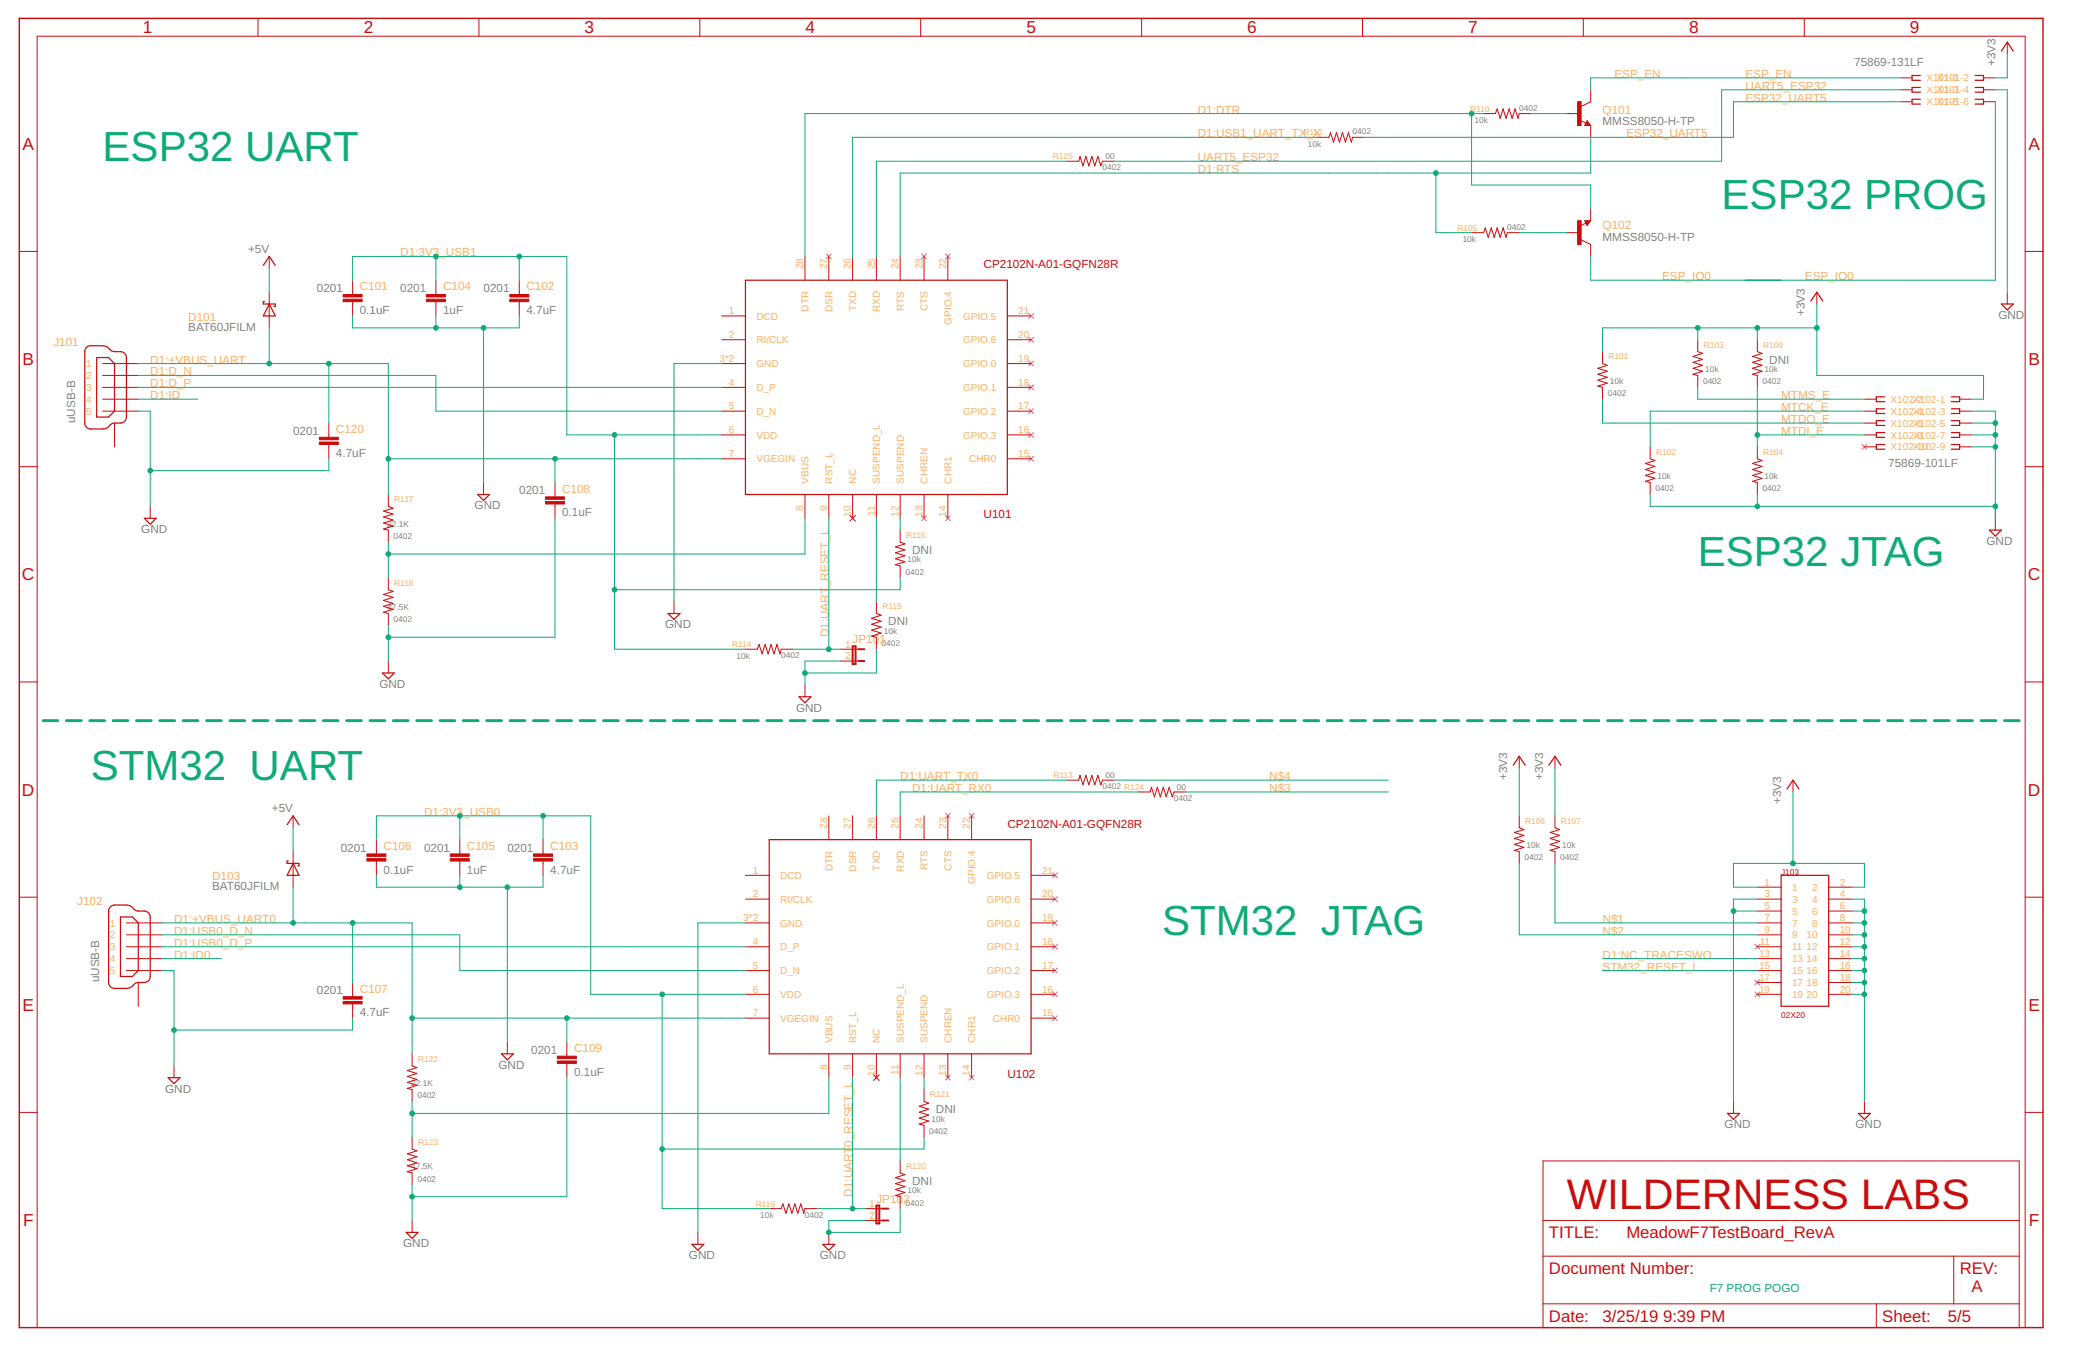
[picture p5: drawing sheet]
<svg xmlns="http://www.w3.org/2000/svg" width="432mm" height="279mm" viewBox="0 0 432 279" stroke-linecap="round" stroke-linejoin="round" font-family="sans-serif">
<defs><g id="words">
<text font-size="8.8" fill="#c90d0c" x="325" y="250.7">WILDERNESS LABS</text>
<g font-size="8.7" fill="#0dab76">
<text x="21.3" y="33.4">ESP32 UART</text>
<text x="357.1" y="43.3">ESP32 PROG</text>
<text x="352.1" y="117.4">ESP32 JTAG</text>
<text x="18.8" y="161.8">STM32 UART</text>
<text x="241" y="193.9">STM32 JTAG</text>
</g>
<g font-size="3.6" fill="#c90d0c">
<text x="29.6" y="6.9">1</text>
<text x="75.4" y="6.9">2</text>
<text x="121.2" y="6.9">3</text>
<text x="167" y="6.9">4</text>
<text x="212.9" y="6.9">5</text>
<text x="258.7" y="6.9">6</text>
<text x="304.5" y="6.9">7</text>
<text x="350.3" y="6.9">8</text>
<text x="396.1" y="6.9">9</text>
<text x="4.7" y="31.1">A</text>
<text x="420.7" y="31.1">A</text>
<text x="4.7" y="75.8">B</text>
<text x="420.7" y="75.8">B</text>
<text x="4.6" y="120.4">C</text>
<text x="420.6" y="120.4">C</text>
<text x="4.6" y="165">D</text>
<text x="420.6" y="165">D</text>
<text x="4.7" y="209.7">E</text>
<text x="420.7" y="209.7">E</text>
<text x="4.8" y="254.3">F</text>
<text x="420.8" y="254.3">F</text>
</g>
<g font-size="3.5" fill="#c90d0c">
<text x="321.3" y="256.9">TITLE:</text>
<text x="337.3" y="256.9">MeadowF7TestBoard_RevA</text>
<text x="321.3" y="264.3">Document Number:</text>
<text x="406.4" y="264.3">REV:</text>
<text x="408.9" y="268">A</text>
<text x="321.3" y="274.1">Date:</text>
<text x="332.4" y="274.1">3/25/19</text>
<text x="344.9" y="274.1">9:39 PM</text>
<text x="390.4" y="274.1">Sheet:</text>
<text x="404" y="274.1">5/5</text>
</g>
<g font-size="2.4" fill="#fbaf5c">
<text x="334.8" y="16.2">ESP_EN</text>
<text x="362" y="16.2">ESP_EN</text>
<text x="248.4" y="23.6">D1:DTR</text>
<text x="332.4" y="23.6">Q101</text>
<text x="362" y="21.1">ESP32_UART5</text>
<text x="362" y="18.6">UART5_ESP32</text>
<text x="248.4" y="28.5">D1:USB1_UART_TX_X</text>
<text x="337.3" y="28.5">ESP32_UART5</text>
<text x="248.4" y="33.4">UART5_ESP32</text>
<text x="248.4" y="35.9">D1:RTS</text>
<text x="332.4" y="47.5">Q102</text>
<text x="83" y="53.2">D1:3V3_USB1</text>
<text x="344.7" y="58.1">ESP_IO0</text>
<text x="374.3" y="58.1">ESP_IO0</text>
<text x="74.6" y="60.2">C101</text>
<text x="91.9" y="60.2">C104</text>
<text x="109.2" y="60.2">C102</text>
<text x="11.1" y="71.7">J101</text>
<text x="39.1" y="66.5">D101</text>
<text x="31.2" y="75.4">D1:+VBUS_UART</text>
<text x="31.2" y="77.9">D1:D_N</text>
<text x="31.2" y="80.3">D1:D_P</text>
<text x="31.2" y="82.8">D1:ID</text>
<text x="369.4" y="82.8">MTMS_E</text>
<text x="69.7" y="89.8">C120</text>
<text x="369.4" y="85.3">MTCK_E</text>
<text x="369.4" y="87.8">MTDO_E</text>
<text x="369.4" y="90.2">MTDI_E</text>
<text x="116.6" y="102.2">C108</text>
<text x="171.9" y="121.8" transform="rotate(-90 171.9 121.8)">_RESET_L</text>
<text x="171.9" y="132.2" transform="rotate(-90 171.9 132.2)">D1:UART</text>
<text x="176.8" y="133.4">JP10</text>
<text x="182.4" y="133.4">1</text>
<text x="186.7" y="161.8">D1:UART_TX0</text>
<text x="263.2" y="161.8">N$4</text>
<text x="189.2" y="164.3">D1:UART_RX0</text>
<text x="263.2" y="164.3">N$3</text>
<text x="87.9" y="169.2">D1:3V3_USB0</text>
<text x="79.5" y="176.3">C106</text>
<text x="96.8" y="176.3">C105</text>
<text x="114.1" y="176.3">C103</text>
<text x="44" y="182.6">D103</text>
<text x="16" y="187.7">J102</text>
<text x="36.1" y="191.4">D1:+VBUS_UART0</text>
<text x="332.4" y="191.4">N$1</text>
<text x="36.1" y="193.9">D1:USB0_D_N</text>
<text x="36.1" y="196.4">D1:USB0_D_P</text>
<text x="332.4" y="193.9">N$2</text>
<text x="36.1" y="198.8">D1:ID0</text>
<text x="332.4" y="201.3">STM32_RESET_L</text>
<text x="332.4" y="198.8">D1:NC_TRACESWO</text>
<text x="74.6" y="205.9">C107</text>
<text x="119.1" y="218.2">C109</text>
<text x="176.8" y="237.9" transform="rotate(-90 176.8 237.9)">0_RESET_L</text>
<text x="176.8" y="248.2" transform="rotate(-90 176.8 248.2)">D1:UART</text>
<text x="181.8" y="249.5">JP10</text>
<text x="187.3" y="249.5">2</text>
</g>
<g font-size="2.4" fill="#808080">
<text x="384.5" y="13.7">75869-131LF</text>
<text x="413.8" y="13.7" transform="rotate(-90 413.8 13.7)">+3V3</text>
<text x="332.4" y="26">MMSS8050-H-TP</text>
<text x="51.4" y="52.5">+5V</text>
<text x="332.4" y="50">MMSS8050-H-TP</text>
<text x="65.7" y="60.6">0201</text>
<text x="74.6" y="65.2">0.1uF</text>
<text x="83" y="60.6">0201</text>
<text x="91.9" y="65.2">1uF</text>
<text x="100.3" y="60.6">0201</text>
<text x="109.2" y="65.2">4.7uF</text>
<text x="374.3" y="65.5" transform="rotate(-90 374.3 65.5)">+3V3</text>
<text x="39.1" y="68.6">BAT60JFILM</text>
<text x="414.5" y="66.1">GND</text>
<text x="366.9" y="75.4">DNI</text>
<text x="15.6" y="87.8" transform="rotate(-90 15.6 87.8)">uUSB-B</text>
<text x="60.8" y="90.2">0201</text>
<text x="69.7" y="94.8">4.7uF</text>
<text x="391.6" y="96.9">75869-101LF</text>
<text x="98.4" y="105.6">GND</text>
<text x="107.7" y="102.6">0201</text>
<text x="116.6" y="107.1">0.1uF</text>
<text x="29.3" y="110.6">GND</text>
<text x="412" y="113.1">GND</text>
<text x="189.2" y="114.9">DNI</text>
<text x="137.9" y="130.3">GND</text>
<text x="184.2" y="129.7">DNI</text>
<text x="78.7" y="142.7">GND</text>
<text x="165.1" y="147.6">GND</text>
<text x="312.6" y="161.8" transform="rotate(-90 312.6 161.8)">+3V3</text>
<text x="320" y="161.8" transform="rotate(-90 320 161.8)">+3V3</text>
<text x="369.4" y="166.8" transform="rotate(-90 369.4 166.8)">+3V3</text>
<text x="56.4" y="168.5">+5V</text>
<text x="70.7" y="176.6">0201</text>
<text x="87.9" y="176.6">0201</text>
<text x="105.2" y="176.6">0201</text>
<text x="44" y="184.7">BAT60JFILM</text>
<text x="79.5" y="181.2">0.1uF</text>
<text x="96.8" y="181.2">1uF</text>
<text x="114.1" y="181.2">4.7uF</text>
<text x="20.5" y="203.8" transform="rotate(-90 20.5 203.8)">uUSB-B</text>
<text x="65.7" y="206.3">0201</text>
<text x="74.6" y="210.8">4.7uF</text>
<text x="103.4" y="221.7">GND</text>
<text x="110.2" y="218.6">0201</text>
<text x="34.2" y="226.6">GND</text>
<text x="119.1" y="223.2">0.1uF</text>
<text x="194.1" y="230.9">DNI</text>
<text x="357.7" y="234">GND</text>
<text x="384.8" y="234">GND</text>
<text x="189.2" y="245.8">DNI</text>
<text x="83.6" y="258.7">GND</text>
<text x="142.9" y="261.2">GND</text>
<text x="170" y="261.2">GND</text>
</g>
<g font-size="2.4" fill="#c90d0c">
<text x="204" y="55.7">CP2102N-A01-GQFN28R</text>
<text x="204" y="107.5">U101</text>
<text x="208.9" y="171.7">CP2102N-A01-GQFN28R</text>
<text x="208.9" y="223.5">U102</text>
</g>
<text font-size="2.4" fill="#0dab76" x="354.6" y="268">F7 PROG POGO</text>
<g font-size="2.1" fill="#fbaf5c">
<text x="399.5" y="16.9">X1X -1 -2</text>
<text x="402.1" y="16.9">010</text>
<text x="399.5" y="19.4">X1X -3</text>
<text x="399.5" y="21.8">X1X -5</text>
<text x="402.1" y="19.4">0101-4</text>
<text x="402.1" y="21.8">0101-6</text>
<text x="166.6" y="55.9" transform="rotate(-90 166.6 55.9)">28</text>
<text x="171.5" y="55.9" transform="rotate(-90 171.5 55.9)">27</text>
<text x="176.5" y="55.9" transform="rotate(-90 176.5 55.9)">26</text>
<text x="181.4" y="55.9" transform="rotate(-90 181.4 55.9)">25</text>
<text x="186.4" y="55.9" transform="rotate(-90 186.4 55.9)">24</text>
<text x="191.3" y="55.9" transform="rotate(-90 191.3 55.9)">23</text>
<text x="196.2" y="55.9" transform="rotate(-90 196.2 55.9)">22</text>
<text x="151.2" y="65.2">1</text>
<text x="167.7" y="64.7" transform="rotate(-90 167.7 64.7)">DTR</text>
<text x="172.6" y="64.8" transform="rotate(-90 172.6 64.8)">DSR</text>
<text x="177.6" y="64.5" transform="rotate(-90 177.6 64.5)">TXD</text>
<text x="182.5" y="64.8" transform="rotate(-90 182.5 64.8)">RXD</text>
<text x="187.4" y="64.5" transform="rotate(-90 187.4 64.5)">RTS</text>
<text x="192.4" y="64.5" transform="rotate(-90 192.4 64.5)">CTS</text>
<text x="211.2" y="65.2">21</text>
<text x="151.2" y="70.1">2</text>
<text x="156.9" y="66.3">DCD</text>
<text x="156.9" y="71.2">RI/CLK</text>
<text x="197.3" y="67.3" transform="rotate(-90 197.3 67.3)">GPIO.4</text>
<text x="199.7" y="71.2">GPIO.6</text>
<text x="199.7" y="66.3">GPIO.5</text>
<text x="211.2" y="70.1">20</text>
<text x="17.8" y="76.1">1</text>
<text x="149.2" y="75.1">3*2</text>
<text x="156.9" y="76.1">GND</text>
<text x="199.7" y="76.1">GPIO.0</text>
<text x="211.2" y="75.1">19</text>
<text x="17.8" y="78.6">2</text>
<text x="17.8" y="81.1">3</text>
<text x="17.8" y="83.6">4</text>
<text x="151.2" y="80">4</text>
<text x="156.9" y="81.1">D_P</text>
<text x="199.7" y="81.1">GPIO.1</text>
<text x="211.2" y="80">18</text>
<text x="392.1" y="83.6">X102X102-1</text>
<text x="397" y="83.6">-2</text>
<text x="17.8" y="86">5</text>
<text x="151.2" y="84.9">5</text>
<text x="151.2" y="89.9">6</text>
<text x="156.9" y="86">D_N</text>
<text x="199.7" y="86">GPIO.2</text>
<text x="211.2" y="89.9">16</text>
<text x="211.2" y="84.9">17</text>
<text x="392.1" y="86">X102X102-3</text>
<text x="392.1" y="88.5">X102X102-5</text>
<text x="397" y="86">-4</text>
<text x="397" y="88.5">-6</text>
<text x="151.2" y="94.8">7</text>
<text x="156.9" y="91">VDD</text>
<text x="156.9" y="95.9">VGEGIN</text>
<text x="199.7" y="91">GPIO.3</text>
<text x="201" y="95.9">CHR0</text>
<text x="211.2" y="94.8">15</text>
<text x="392.1" y="91">X102X102-7</text>
<text x="392.1" y="93.4">X102X102-9</text>
<text x="397" y="91">-8</text>
<text x="397" y="93.4">-10</text>
<text x="167.7" y="100.3" transform="rotate(-90 167.7 100.3)">VBUS</text>
<text x="172.6" y="100.3" transform="rotate(-90 172.6 100.3)">RST_L</text>
<text x="177.6" y="100.3" transform="rotate(-90 177.6 100.3)">NC</text>
<text x="182.5" y="100.3" transform="rotate(-90 182.5 100.3)">SUSPEND_L</text>
<text x="187.4" y="100.3" transform="rotate(-90 187.4 100.3)">SUSPEND</text>
<text x="192.4" y="100.3" transform="rotate(-90 192.4 100.3)">CHREN</text>
<text x="197.3" y="100.3" transform="rotate(-90 197.3 100.3)">CHR1</text>
<text x="166.6" y="106" transform="rotate(-90 166.6 106)">8</text>
<text x="171.5" y="106" transform="rotate(-90 171.5 106)">9</text>
<text x="176.5" y="107.1" transform="rotate(-90 176.5 107.1)">10</text>
<text x="181.4" y="107" transform="rotate(-90 181.4 107)">11</text>
<text x="186.4" y="107.1" transform="rotate(-90 186.4 107.1)">12</text>
<text x="191.3" y="107.1" transform="rotate(-90 191.3 107.1)">13</text>
<text x="196.2" y="107.1" transform="rotate(-90 196.2 107.1)">14</text>
<text x="175.3" y="134.3">1</text>
<text x="175.3" y="136.8">2</text>
<text x="171.5" y="171.9" transform="rotate(-90 171.5 171.9)">28</text>
<text x="176.5" y="171.9" transform="rotate(-90 176.5 171.9)">27</text>
<text x="181.4" y="171.9" transform="rotate(-90 181.4 171.9)">26</text>
<text x="186.4" y="171.9" transform="rotate(-90 186.4 171.9)">25</text>
<text x="191.3" y="171.9" transform="rotate(-90 191.3 171.9)">24</text>
<text x="196.2" y="171.9" transform="rotate(-90 196.2 171.9)">23</text>
<text x="201.2" y="171.9" transform="rotate(-90 201.2 171.9)">22</text>
<text x="156.1" y="181.2">1</text>
<text x="161.8" y="182.3">DCD</text>
<text x="172.6" y="180.7" transform="rotate(-90 172.6 180.7)">DTR</text>
<text x="177.6" y="180.8" transform="rotate(-90 177.6 180.8)">DSR</text>
<text x="182.5" y="180.6" transform="rotate(-90 182.5 180.6)">TXD</text>
<text x="187.4" y="180.8" transform="rotate(-90 187.4 180.8)">RXD</text>
<text x="192.4" y="180.5" transform="rotate(-90 192.4 180.5)">RTS</text>
<text x="197.3" y="180.6" transform="rotate(-90 197.3 180.6)">CTS</text>
<text x="202.3" y="183.4" transform="rotate(-90 202.3 183.4)">GPIO.4</text>
<text x="204.7" y="182.3">GPIO.5</text>
<text x="216.1" y="181.2">21</text>
<text x="366" y="183.7">1</text>
<text x="371.7" y="184.8">1</text>
<text x="375.8" y="184.8">2</text>
<text x="381.5" y="183.7">2</text>
<text x="154.2" y="191.1">3*2</text>
<text x="156.1" y="186.2">2</text>
<text x="161.8" y="187.2">RI/CLK</text>
<text x="204.7" y="187.2">GPIO.6</text>
<text x="216.1" y="191.1">19</text>
<text x="216.1" y="186.2">20</text>
<text x="366" y="186.2">3</text>
<text x="366" y="188.6">5</text>
<text x="366" y="191.1">7</text>
<text x="371.7" y="187.2">3</text>
<text x="371.7" y="189.7">5</text>
<text x="375.8" y="187.2">4</text>
<text x="375.8" y="189.7">6</text>
<text x="381.5" y="186.2">4</text>
<text x="381.5" y="188.6">6</text>
<text x="381.5" y="191.1">8</text>
<text x="22.8" y="192.2">1</text>
<text x="22.8" y="194.6">2</text>
<text x="22.8" y="197.1">3</text>
<text x="156.1" y="196">4</text>
<text x="161.8" y="192.2">GND</text>
<text x="161.8" y="197.1">D_P</text>
<text x="204.7" y="197.1">GPIO.1</text>
<text x="204.7" y="192.2">GPIO.0</text>
<text x="216.1" y="196">18</text>
<text x="365" y="196">11</text>
<text x="366" y="193.6">9</text>
<text x="371.7" y="192.2">7</text>
<text x="371.7" y="194.6">9</text>
<text x="371.7" y="197.1">11</text>
<text x="374.7" y="194.6">10</text>
<text x="374.7" y="197.1">12</text>
<text x="375.8" y="192.2">8</text>
<text x="381.5" y="193.6">10</text>
<text x="381.5" y="196">12</text>
<text x="22.8" y="199.6">4</text>
<text x="22.8" y="202.1">5</text>
<text x="156.1" y="201">5</text>
<text x="161.8" y="202.1">D_N</text>
<text x="204.7" y="202.1">GPIO.2</text>
<text x="216.1" y="201">17</text>
<text x="364.8" y="198.5">13</text>
<text x="364.8" y="201">15</text>
<text x="364.8" y="203.4">17</text>
<text x="371.7" y="199.6">13</text>
<text x="371.7" y="202.1">15</text>
<text x="374.7" y="199.6">14</text>
<text x="374.7" y="202.1">16</text>
<text x="381.5" y="198.5">14</text>
<text x="381.5" y="201">16</text>
<text x="381.5" y="203.4">18</text>
<text x="156.1" y="205.9">6</text>
<text x="161.8" y="207">VDD</text>
<text x="204.7" y="207">GPIO.3</text>
<text x="216.1" y="205.9">16</text>
<text x="364.8" y="205.9">19</text>
<text x="371.7" y="204.5">17</text>
<text x="371.7" y="207">19</text>
<text x="374.7" y="204.5">18</text>
<text x="374.7" y="207">20</text>
<text x="381.5" y="205.9">20</text>
<text x="156.1" y="210.8">7</text>
<text x="161.8" y="211.9">VGEGIN</text>
<text x="205.9" y="211.9">CHR0</text>
<text x="216.1" y="210.8">15</text>
<text x="172.6" y="216.3" transform="rotate(-90 172.6 216.3)">VBUS</text>
<text x="177.6" y="216.3" transform="rotate(-90 177.6 216.3)">RST_L</text>
<text x="182.5" y="216.3" transform="rotate(-90 182.5 216.3)">NC</text>
<text x="187.4" y="216.3" transform="rotate(-90 187.4 216.3)">SUSPEND_L</text>
<text x="192.4" y="216.3" transform="rotate(-90 192.4 216.3)">SUSPEND</text>
<text x="197.3" y="216.3" transform="rotate(-90 197.3 216.3)">CHREN</text>
<text x="202.3" y="216.3" transform="rotate(-90 202.3 216.3)">CHR1</text>
<text x="171.5" y="222" transform="rotate(-90 171.5 222)">8</text>
<text x="176.5" y="222" transform="rotate(-90 176.5 222)">9</text>
<text x="181.4" y="223.2" transform="rotate(-90 181.4 223.2)">10</text>
<text x="186.4" y="223" transform="rotate(-90 186.4 223)">11</text>
<text x="191.3" y="223.2" transform="rotate(-90 191.3 223.2)">12</text>
<text x="196.2" y="223.2" transform="rotate(-90 196.2 223.2)">13</text>
<text x="201.2" y="223.2" transform="rotate(-90 201.2 223.2)">14</text>
<text x="180.3" y="250.3">1</text>
<text x="180.3" y="252.8">2</text>
</g>
<g font-size="1.7" fill="#fbaf5c">
<text x="304.9" y="23.2">R110</text>
<text x="270.3" y="28.1">R112</text>
<text x="218.3" y="33">R125</text>
<text x="302.3" y="47.8">R105</text>
<text x="333.6" y="74.6">R101</text>
<text x="353.3" y="72.1">R103</text>
<text x="365.7" y="72.1">R109</text>
<text x="343.5" y="94.3">R102</text>
<text x="365.7" y="94.3">R104</text>
<text x="81.8" y="104.2">R117</text>
<text x="187.9" y="111.6">R116</text>
<text x="81.8" y="121.5">R118</text>
<text x="183" y="126.4">R115</text>
<text x="151.8" y="134.3">R114</text>
<text x="218.5" y="161.4">R113</text>
<text x="316.3" y="170.9">R106</text>
<text x="323.7" y="170.9">R107</text>
<text x="86.7" y="220.2">R122</text>
<text x="192.9" y="227.6">R121</text>
<text x="86.7" y="237.5">R123</text>
<text x="187.9" y="242.4">R120</text>
<text x="156.8" y="250.3">R119</text>
</g>
<g font-size="1.7" fill="#808080">
<text x="315.1" y="22.9">0402</text>
<text x="280.5" y="27.9">0402</text>
<text x="305.8" y="25.5">10k</text>
<text x="228.7" y="35.3">0402</text>
<text x="229.3" y="32.9">00</text>
<text x="271.3" y="30.5">10k</text>
<text x="312.6" y="47.6">0402</text>
<text x="303.4" y="50.2">10k</text>
<text x="353.6" y="77.1">10k</text>
<text x="366" y="77.1">10k</text>
<text x="333.4" y="82.2">0402</text>
<text x="333.9" y="79.6">10k</text>
<text x="353.2" y="79.7">0402</text>
<text x="365.5" y="79.7">0402</text>
<text x="343.3" y="101.9">0402</text>
<text x="343.8" y="99.3">10k</text>
<text x="365.5" y="101.9">0402</text>
<text x="366" y="99.3">10k</text>
<text x="80.3" y="109.2">22.1K</text>
<text x="81.6" y="111.8">0402</text>
<text x="187.8" y="119.2">0402</text>
<text x="188.2" y="116.6">10k</text>
<text x="80.3" y="126.5">47.5K</text>
<text x="81.6" y="129.1">0402</text>
<text x="183.3" y="131.4">10k</text>
<text x="152.8" y="136.6">10k</text>
<text x="162" y="136.5">0402</text>
<text x="182.8" y="134">0402</text>
<text x="229.3" y="161.3">00</text>
<text x="228.7" y="163.7">0402 R124</text>
<text x="243.5" y="166.1">0402</text>
<text x="244.1" y="163.8">00</text>
<text x="316.2" y="178.5">0402</text>
<text x="316.6" y="175.9">10k</text>
<text x="323.6" y="178.5">0402</text>
<text x="324" y="175.9">10k</text>
<text x="85.3" y="225.3">22.1K</text>
<text x="86.6" y="227.8">0402</text>
<text x="193.2" y="232.7">10k</text>
<text x="192.7" y="235.3">0402</text>
<text x="85.3" y="242.5">47.5K</text>
<text x="86.6" y="245.1">0402</text>
<text x="187.8" y="250.1">0402</text>
<text x="188.2" y="247.5">10k</text>
<text x="157.7" y="252.7">10k</text>
<text x="166.9" y="252.5">0402</text>
</g>
<g font-size="1.7" fill="#c90d0c">
<text x="369.4" y="181.6">J103</text>
<text x="369.4" y="211.2">02X20</text>
</g>
</g></defs>
<g fill="none" stroke="#f0f" stroke-width=".25">
<path d="M171.4 52.7l1 1M172.4 52.7l-1 1M191.1 52.7l1 1M192.1 52.7l-1 1M196.1 52.7l1 1M197.1 52.7l-1 1M213.4 65l1 1M213.4 70l1 1M213.4 74.9l1 1M213.4 79.8l1 1M214.4 65l-1 1M214.4 70l-1 1"/>
<path d="M214.4 74.9l-1 1M214.4 79.8l-1 1M213.4 84.8l1 1M213.4 89.7l1 1M213.4 94.7l1 1M214.4 84.8l-1 1M214.4 89.7l-1 1M214.4 94.7l-1 1M386.2 92.2l1 1M387.2 92.2l-1 1M191.1 107l1 1M192.1 107l-1 1"/>
<path d="M196.1 107l1 1M197.1 107l-1 1M196.1 168.7l1 1M197.1 168.7l-1 1M201 168.7l1 1M202 168.7l-1 1M218.3 181.1l1 1M218.3 186l1 1M218.3 190.9l1 1M218.3 195.9l1 1M219.3 181.1l-1 1M219.3 186l-1 1"/>
<path d="M219.3 190.9l-1 1M219.3 195.9l-1 1M364 195.9l1 1M365 195.9l-1 1M218.3 200.8l1 1M218.3 205.8l1 1M218.3 210.7l1 1M219.3 200.8l-1 1M219.3 205.8l-1 1M219.3 210.7l-1 1M364 203.3l1 1M364 205.8l1 1"/>
<path d="M365 203.3l-1 1M365 205.8l-1 1M196.1 223l1 1M197.1 223l-1 1M201 223l1 1M202 223l-1 1"/>
</g>
<path d="M4 3.8h419.7v271.6h-419.7z" fill="none" stroke="#c90d0c" stroke-width=".3"/>
<g fill="none" stroke="#c90d0c" stroke-width=".21">
<path d="M53.5 3.8v3.7M99.3 3.8v3.7M145.1 3.8v3.7M190.9 3.8v3.7M236.8 3.8v3.7M282.6 3.8v3.7M328.4 3.8v3.7M329.9 18.6v2.5l-2 1M374.2 3.8v3.7M394.1 16.2h2.5M394.1 18.6h2.5M411.4 16.2h2.4"/>
<path d="M411.4 18.6h2.4M416.3 8.7v2.5M221.3 33.4h2.4l.3-1 .6 2 .6-2 .6 2 .6-2 .7 2 .6-2 .6 2 .4-1h2.4M273.1 28.5h2.5l.3-1 .7 2 .6-2 .6 2 .6-2 .6 2 .7-2 .6 2 .2-1h2.5M307.7 23.6h2.4l.4-1 .6 2 .6-2 .7 2 .6-2 .6 2 .6-2 .6 2 .3-1h2.4M325 23.6h2.4M327.7 25l1.2 .5M329.2 25l.7 1h-1.2zM329.9 26v2.5M394.1 21.1h2.5M411.4 21.1h2.4M4 52.2h3.7"/>
<path d="M55.8 53.2v2.4M73.1 58.1v3M90.4 58.1v3M107.7 58.1v3M166.9 53.2v4.9M171.9 53.2v4.9M176.8 53.2v4.9M181.8 53.2v4.9M186.7 53.2v4.9M191.6 53.2v4.9M196.6 53.2v4.9M305.2 48.3h2.5l.3-1 .7 1.9 .6-1.9 .6 1.9 .6-1.9 .6 1.9 .6-1.9 .7 1.9 .2-.9h2.5"/>
<path d="M325 48.3h2.4M327.9 49.7l2 1v2.5M328.7 45.8h1.2l-.7 1zM328.9 46.3l-1.2 .6M329.9 43.3v2.5M420 52.2h3.7M21.3 75.4h7.4M21.3 77.9h7.4M55.8 60.6v7.4M73.1 62.6v2.9M90.4 62.6v2.9M107.7 62.6v2.9"/>
<path d="M149.7 75.4h4.9M149.7 65.5h4.9M149.7 70.5h4.9M208.9 75.4h4.9M208.9 65.5h4.9M208.9 70.5h4.9M332.4 72.9v2.5l1 .4-2 .6 2 .6-2 .6 2 .7-2 .6 2 .6-2 .6 1 .2v2.5M352.1 70.5v2.4l1 .4-2 .6 2 .6-2 .7 2 .6-2 .6 2 .6-2 .6 1 .3v2.4M364.5 70.5v2.4l.9 .4-1.9 .6 1.9 .6-1.9 .7 1.9 .6-1.9 .6 1.9 .6-1.9 .6 1 .3v2.4M376.8 60.6v2.5M416.3 60.6v2.5M4 96.8h3.7"/>
<path d="M21.3 80.3h7.4M21.3 82.8h7.4M21.3 85.3h7.4M23.7 87.8v4.9M68.2 87.8v2.9M68.2 92.2v3M149.7 80.3h4.9M149.7 85.3h4.9M149.7 90.2h4.9M149.7 95.2h4.9M208.9 80.3h4.9M208.9 85.3h4.9"/>
<path d="M208.9 90.2h4.9M208.9 95.2h4.9M342.2 92.7v2.5l1 .3-2 .6 2 .7-2 .6 2 .6-2 .6 2 .6-2 .6 1 .3v2.5M364.5 92.7v2.5l.9 .3-1.9 .6 1.9 .7-1.9 .6 1.9 .6-1.9 .6 1.9 .6-1.9 .6 1 .3v2.5M386.7 82.8h2.4M386.7 85.3h2.4M386.7 90.2h2.4M386.7 87.8h2.4M386.7 92.7h2.4M406.4 82.8h2.5M406.4 85.3h2.5M406.4 90.2h2.5"/>
<path d="M406.4 87.8h2.5M406.4 92.7h2.5M420 96.8h3.7M31.2 105v2.5M80.5 102.6v2.4l1 .4-2 .6 2 .6-2 .7 2 .6-2 .6 2 .6-2 .6 1 .3v2.4M80.5 119.8v2.5l1 .4-2 .6 2 .6-2 .6 2 .7-2 .6 2 .6-2 .6 1 .3v2.4M100.3 100.1v2.5M115.1 100.1v3M115.1 104.5v3M166.9 102.6v4.9M171.9 102.6v4.9M176.2 106.9l1.2 1.2"/>
<path d="M176.8 102.6v4.9M177.4 106.9l-1.2 1.2M181.8 102.6v4.9M186.7 102.6v4.9M186.7 110v2.4l1 .4-2 .6 2 .6-2 .7 2 .6-2 .6 2 .6-2 .6 1 .3v2.4M191.6 102.6v4.9M196.6 102.6v4.9M413.8 107.5v2.5M80.5 137.1v2.5M139.8 124.8v2.5M154.6 134.7h2.5l.3-1 .7 1.9 .6-1.9 .6 1.9 .6-1.9 .6 1.9 .6-1.9 .7 1.9 .2-.9h2.5M174.3 134.7h3.8"/>
<path d="M174.3 137.1h3.8M181.8 124.8v2.5l1 .3-2 .6 2 .7-2 .6 2 .6-2 .6 2 .6-2 .6 1 .3v2.5M4 141.5h3.7M166.9 142.1v2.4M315.1 156.9v2.4M322.5 156.9v2.4M420 141.5h3.7M60.8 169.2v2.5M60.8 176.6v7.4M78.1 174.2v2.9M78.1 178.6v3M95.4 174.2v2.9"/>
<path d="M95.4 178.6v3M112.6 174.2v2.9M112.6 178.6v3M171.9 169.2v5M176.8 169.2v5M181.8 169.2v5M186.7 169.2v5M191.6 169.2v5M196.6 169.2v5M201.5 169.2v5M221.3 161.8h2.4l.3-1 .6 2 .6-2 .6 2 .6-2 .7 2 .6-2 .6 2 .4-1h2.4M236.1 164.3h2.4l.3-1 .6 2 .6-2 .6 2 .7-2 .6 2 .6-2 .6 2 .4-1h2.5"/>
<path d="M315.1 169.2v2.5l1 .4-2 .6 2 .6-2 .6 2 .6-2 .7 2 .6-2 .6 1 .2v2.5M322.5 169.2v2.5l1 .4-2 .6 2 .6-2 .6 2 .6-2 .7 2 .6-2 .6 1 .2v2.5M371.9 161.8v2.5M4 186.1h3.7M26.2 191.4h7.4M26.2 193.9h7.4M26.2 196.4h7.4M26.2 198.8h7.4M154.6 191.4h4.9M154.6 196.4h4.9M154.6 181.6h4.9M154.6 186.5h4.9"/>
<path d="M213.8 191.4h5M213.8 196.4h5M213.8 181.6h5M213.8 186.5h5M364.5 191.4h4.9M364.5 193.9h4.9M364.5 196.4h4.9M364.5 198.8h4.9M364.5 186.5h4.9M364.5 184h4.9M364.5 189h4.9M379.3 191.4h4.9"/>
<path d="M379.3 193.9h4.9M379.3 196.4h4.9M379.3 198.8h4.9M379.3 186.5h4.9M379.3 184h4.9M379.3 189h4.9M420 186.1h3.7M26.2 201.3h7.4M28.7 203.8v4.9M73.1 203.8v3M73.1 208.2v3M85.5 218.6v2.5l1 .3-2 .7 2 .6-2 .6 2 .6-2 .6 2 .6-2 .7 1 .2v2.5"/>
<path d="M105.2 216.1v2.5M117.6 216.1v3M154.6 201.3h4.9M154.6 206.2h4.9M154.6 211.2h4.9M171.9 218.6v4.9M176.8 218.6v4.9M181.8 218.6v4.9M186.7 218.6v4.9M191.6 218.6v4.9M196.6 218.6v4.9M201.5 218.6v4.9"/>
<path d="M213.8 201.3h5M213.8 206.2h5M213.8 211.2h5M364.5 201.3h4.9M364.5 206.2h4.9M364.5 203.8h4.9M379.3 201.3h4.9M379.3 206.2h4.9M379.3 203.8h4.9M4 230.7h3.7M36.1 221.1v2.4M85.5 235.9v2.4l1 .4-2 .6 2 .6-2 .7 2 .6-2 .6 2 .6-2 .6 1 .3v2.4"/>
<path d="M117.6 220.6v2.9M181.2 222.9l1.2 1.2M182.4 222.9l-1.2 1.2M191.6 226v2.5l1 .3-2 .7 2 .6-2 .6 2 .6-2 .6 2 .6-2 .7 1 .2v2.5M359.5 228.5v2.4M386.7 228.5v2.4M420 230.7h3.7M85.5 253.2v2.4M144.7 255.6v2.5M159.5 250.7h2.5l.4-1 .6 2 .6-2 .6 2 .6-2 .7 2 .6-2 .6 2 .2-1h2.5M171.9 255.6v2.5M179.3 253.2h3.7"/>
<path d="M179.3 250.7h3.7M186.7 240.8v2.5l1 .3-2 .7 2 .6-2 .6 2 .6-2 .6 2 .7-2 .6 1 .2v2.5M320 240.8h98.8v34.6h-98.8zM320 253.2h98.8M7.7 275.4v-267.9h412.3v267.9M320 260.6h98.8M320 270.4h98.8M389.1 270.4v5M405.2 260.6v9.8"/>
</g>
<g fill="none" stroke="#c90d0c" stroke-width=".25">
<path d="M398.3 15.7h-1.7v1h1.7M398.3 18.1h-1.7v1h1.7M409.6 15.7h1.8v1h-1.8M409.6 18.1h1.8v1h-1.8M415.1 10.6l1.2-1.9 1.2 1.9M329.2 25.5l.1 .3h-.4l.3-.5 .4 .6h-.7M398.3 20.6h-1.7v1h1.7M409.6 20.6h1.8v1h-1.8M54.6 55l1.2-1.8 1.3 1.8M154.6 58.1h54.3v44.5h-54.3zM328.9 45.9h.7l-.4 .6-.3-.5h.4l-.1 .3M18 72l.8-.3h2.8l.7 .3 .7 .6a2.41 2.41 0 0 0 2 .3l.8 .3 .3 .4 .1 .6v12.3l-.1 .6-.3 .4a2.6 2.6 0 0 1-2.1 .3l-.5 .1-.9 .8-.7 .3h-3.1l-.5-.3-.3-.4-.1-15.4 .1-.5z"/>
<path d="M20 74.2h2.5l1.2 1.2v9.9l-1.2 1.2h-2.5zM54.9 62.6h-.3v.5h2.5v.5h-.3M55.8 63.1l1.3 2.4h-2.5zM375.6 62.4l1.2-1.8 1.2 1.8M415.1 63.1h2.4l-1.2 1.2zM390.9 82.3h-1.8v1h1.8M390.9 84.8h-1.8v1h1.8M390.9 87.2h-1.8v1h1.8M390.9 89.7h-1.8v1h1.8M390.9 92.2h-1.8v1h1.8M404.7 82.3h1.7v1h-1.7M404.7 84.8h1.7v1h-1.7"/>
<path d="M404.7 87.2h1.7v1h-1.7M404.7 89.7h1.7v1h-1.7M404.7 92.2h1.7v1h-1.7M29.9 107.5h2.5l-1.2 1.2zM99.1 102.6h2.4l-1.2 1.2zM412.6 110h2.5l-1.3 1.2zM79.3 139.6h2.5l-1.3 1.2zM138.6 127.3h2.4l-1.2 1.2zM165.7 144.5h2.5l-1.3 1.3zM313.8 158.7l1.3-1.8 1.2 1.8M321.2 158.7l1.3-1.8 1.2 1.8M59.5 171.1l1.3-1.9 1.2 1.9"/>
<path d="M59.8 178.6h-.3v.5h2.5v.5h-.2M60.8 179.1l1.2 2.5h-2.5zM159.5 174.2h54.3v44.4h-54.3zM370.6 163.7l1.3-1.9 1.2 1.9M22.8 188.2l.4-.3 .5-.2h2.5l1 .3 .7 .7a2.43 2.43 0 0 0 2 .3l.8 .2 .3 .5 .2 .5v12.3l-.2 .6-.3 .4a2.5 2.5 0 0 1-2 .3l-.8 .3-.7 .6-1 .3h-2.7l-.5-.3-.5-.6v-15.1zM25 190.2h2.5l1.2 1.2v9.9l-1.2 1.2h-2.5zM369.4 181.6h9.9v27.1h-9.9zM104 218.6h2.5l-1.3 1.2zM34.9 223.5h2.4l-1.2 1.3zM358.3 230.9h2.5l-1.3 1.3zM385.4 230.9h2.5l-1.2 1.3zM84.2 255.6h2.5l-1.2 1.3z"/>
<path d="M143.5 258.1h2.5l-1.3 1.2zM170.6 258.1h2.5l-1.2 1.2z"/>
</g>
<g fill="#c90d0c" stroke="#c90d0c" stroke-width=".21">
<path d="M88.4 62.1h4v.5h-4z"/>
<path d="M88.4 61.1h4v.5h-4z"/>
<path d="M71.2 62.1h3.9v.5h-3.9z"/>
<path d="M71.2 61.1h3.9v.5h-3.9z"/>
<path d="M66.2 91.7h4v.5h-4z"/>
<path d="M66.2 90.7h4v.5h-4z"/>
<path d="M327.2 21.1h.7v4.9h-.7z"/>
<path d="M327.2 45.8h.7v4.9h-.7z"/>
<path d="M93.4 178.1h3.9v.5h-3.9z"/>
<path d="M93.4 177.1h3.9v.5h-3.9z"/>
<path d="M76.1 178.1h3.9v.5h-3.9z"/>
<path d="M76.1 177.1h3.9v.5h-3.9z"/>
<path d="M71.2 207.7h3.9v.5h-3.9z"/>
<path d="M71.2 206.7h3.9v.5h-3.9z"/>
<path d="M113.1 104h4v.5h-4z"/>
<path d="M113.1 103.1h4v.5h-4z"/>
<path d="M115.6 220.1h3.9v.5h-3.9z"/>
<path d="M115.6 219.1h3.9v.5h-3.9z"/>
<path d="M105.7 62.1h4v.5h-4z"/>
<path d="M105.7 61.1h4v.5h-4z"/>
<path d="M110.7 178.1h3.9v.5h-3.9z"/>
<path d="M110.7 177.1h3.9v.5h-3.9z"/>
</g>
<path d="M176.8 134h.6v3.8h-.6zM178.1 134.7h1.2M178.1 137.1h1.2M181.8 250.1h.6v3.7h-.6zM183 250.7h1.2M183 253.2h1.2" fill="none" stroke="#c90d0c" stroke-width=".4"/>
<g fill="none" stroke="#0dab76" stroke-width=".21">
<path d="M394.1 18.6h-37v14.8h-126M394.1 16.2h-64.2v2.4M413.8 18.6h2.5v42M416.3 11.2v5h-2.5M221.3 33.4h-39.5v19.8M273.1 28.5h-96.3v24.7M297.8 35.9v12.4h7.4M305.2 23.6v14.8h24.7v4.9M307.7 23.6h-140.8v29.6M317.5 23.6h7.5M329.9 28.5v7.4h-143.2v17.3M394.1 21.1h-34.6v7.4h-76.5"/>
<path d="M413.8 21.1v37h-83.9v-4.9M55.8 55.6v5M73.1 58.1v-4.9h44.5v37h32.1M90.4 53.2v4.9M107.7 53.2v4.9M315.1 48.3h9.9M28.7 77.9h61.7v7.4h59.3M28.7 75.4h51.8v27.2M55.8 68v7.4M68.2 75.4v12.4M73.1 65.5v2.5h34.6v-2.5M90.4 65.5v2.5"/>
<path d="M100.3 68v32.1M149.7 75.4h-9.9v49.4M352.1 68v2.5M364.5 68v2.5M376.8 68h-44.4v4.9M376.8 63.1v14.8h34.6v4.9h-2.5M28.7 85.3h2.5v19.7M28.7 80.3h121M28.7 82.8h12.3M68.2 95.2v2.4h-37M80.5 95.2h69.2M115.1 95.2v4.9"/>
<path d="M127.4 90.2v44.5h27.2M332.4 82.8v5h54.3M352.1 80.3v2.5h34.6M364.5 90.2h22.2M364.5 80.3v12.4M386.7 85.3h-44.5v7.4M408.9 85.3h4.9v22.2M408.9 90.2h4.9M408.9 92.7h4.9M408.9 87.8h4.9M80.5 112.4v7.4M115.1 107.5v24.7h-34.6"/>
<path d="M166.9 107.5v7.4h-86.4M171.9 107.5v27.2M181.8 107.5v17.3M186.7 107.5v2.5M186.7 119.8v2.5h-59.3M342.2 102.6v2.4h71.6M364.5 102.6v2.4M80.5 129.7v7.4M164.5 134.7h9.8M174.3 137.1h-7.4v5M181.8 134.7v4.9h-14.9M315.1 159.3v9.9"/>
<path d="M322.5 159.3v9.9M60.8 171.7v4.9M78.1 174.2v-5h44.4v37h32.1M95.4 169.2v5M112.6 169.2v5M221.3 161.8h-39.5v7.4M231.1 161.8h56.8M236.1 164.3h-49.4v4.9M246 164.3h41.9M315.1 179.1v14.8h49.4M322.5 179.1v12.3h42M371.9 164.3v14.8"/>
<path d="M33.6 193.9h61.8v7.4h59.2M33.6 191.4h51.9v27.2M33.6 196.4h121M33.6 198.8h12.4M60.8 184v7.4M73.1 191.4v12.4M78.1 181.6v2.4h34.5v-2.4M95.4 181.6v2.4M105.2 184v32.1M154.6 191.4h-9.9v64.2M332.4 198.8h32.1M359.5 189h5"/>
<path d="M364.5 184h-5v-4.9h27.2v4.9h-2.5M364.5 186.5h-5v42M384.2 191.4h2.5M384.2 186.5h2.5v42M384.2 189h2.5M384.2 193.9h2.5M384.2 196.4h2.5M384.2 198.8h2.5M33.6 201.3h2.5v19.8M73.1 211.2v2.5h-37M85.5 211.2h69.1M117.6 211.2v4.9"/>
<path d="M137.3 206.2v44.5h22.2M332.4 201.3h32.1M384.2 201.3h2.5M384.2 203.8h2.5M384.2 206.2h2.5M85.5 228.5v7.4M117.6 223.5v24.7h-32.1M171.9 223.5v7.4h-86.4M176.8 223.5v27.2M186.7 223.5v17.3M191.6 223.5v2.5M191.6 235.9v2.4h-54.3"/>
<path d="M85.5 245.7v7.5M169.4 250.7h9.9M186.7 250.7v4.9h-14.8v-2.4h7.4"/>
</g>
<g fill="#0dab76" stroke="#0dab76" stroke-width=".21">
<circle cx="31.2" cy="97.6" r=".49"/>
<circle cx="100.3" cy="68" r=".49"/>
<circle cx="90.4" cy="68" r=".49"/>
<circle cx="413.8" cy="92.7" r=".49"/>
<circle cx="413.8" cy="105" r=".49"/>
<circle cx="364.5" cy="105" r=".49"/>
<circle cx="413.8" cy="90.2" r=".49"/>
<circle cx="413.8" cy="87.8" r=".49"/>
<circle cx="166.9" cy="139.6" r=".49"/>
<circle cx="80.5" cy="132.2" r=".49"/>
<circle cx="36.1" cy="213.7" r=".49"/>
<circle cx="105.2" cy="184" r=".49"/>
<circle cx="95.4" cy="184" r=".49"/>
<circle cx="171.9" cy="255.6" r=".49"/>
<circle cx="85.5" cy="248.2" r=".49"/>
<circle cx="359.5" cy="189" r=".49"/>
<circle cx="386.7" cy="189" r=".49"/>
<circle cx="386.7" cy="191.4" r=".49"/>
<circle cx="386.7" cy="193.9" r=".49"/>
<circle cx="386.7" cy="196.4" r=".49"/>
<circle cx="386.7" cy="198.8" r=".49"/>
<circle cx="386.7" cy="201.3" r=".49"/>
<circle cx="386.7" cy="203.8" r=".49"/>
<circle cx="386.7" cy="206.2" r=".49"/>
<circle cx="55.8" cy="75.4" r=".49"/>
<circle cx="68.2" cy="75.4" r=".49"/>
<circle cx="80.5" cy="95.2" r=".49"/>
<circle cx="115.1" cy="95.2" r=".49"/>
<circle cx="352.1" cy="68" r=".49"/>
<circle cx="364.5" cy="68" r=".49"/>
<circle cx="376.8" cy="68" r=".49"/>
<circle cx="371.9" cy="179.1" r=".49"/>
<circle cx="364.5" cy="90.2" r=".49"/>
<circle cx="305.2" cy="23.6" r=".49"/>
<circle cx="297.8" cy="35.9" r=".49"/>
<circle cx="171.9" cy="134.7" r=".49"/>
<circle cx="80.5" cy="114.9" r=".49"/>
<circle cx="85.5" cy="230.9" r=".49"/>
<circle cx="60.8" cy="191.4" r=".49"/>
<circle cx="73.1" cy="191.4" r=".49"/>
<circle cx="85.5" cy="211.2" r=".49"/>
<circle cx="117.6" cy="211.2" r=".49"/>
<circle cx="176.8" cy="250.7" r=".49"/>
<circle cx="107.7" cy="53.2" r=".49"/>
<circle cx="90.4" cy="53.2" r=".49"/>
<circle cx="127.4" cy="90.2" r=".49"/>
<circle cx="127.4" cy="122.3" r=".49"/>
<circle cx="112.6" cy="169.2" r=".49"/>
<circle cx="95.4" cy="169.2" r=".49"/>
<circle cx="137.3" cy="206.2" r=".49"/>
<circle cx="137.3" cy="238.3" r=".49"/>
</g>
<g fill="none" stroke="#0dab76" stroke-width=".59">
<path d="M8.9 149.5h3.1M13.8 149.5h3M18.6 149.5h3.1M23.5 149.5h3M28.3 149.5h3.1M33.1 149.5h3.1M38 149.5h3.1M42.8 149.5h3.1M47.7 149.5h3M52.5 149.5h3.1M57.4 149.5h3M62.2 149.5h3.1"/>
<path d="M67.1 149.5h3M71.9 149.5h3.1M76.7 149.5h3.1M81.6 149.5h3M86.4 149.5h3.1M91.3 149.5h3M96.1 149.5h3.1M100.9 149.5h3.1M105.8 149.5h3.1M110.6 149.5h3.1M115.5 149.5h3M120.3 149.5h3.1"/>
<path d="M125.2 149.5h3M130 149.5h3.1M134.9 149.5h3M139.7 149.5h3M144.5 149.5h3.1M149.4 149.5h3M154.2 149.5h3.1M159 149.5h3.1M163.9 149.5h3.1M168.7 149.5h3.1M173.6 149.5h3.1M178.4 149.5h3.1"/>
<path d="M183.3 149.5h3M188.1 149.5h3.1M193 149.5h3M197.8 149.5h3.1M202.6 149.5h3.1M207.5 149.5h3M212.3 149.5h3.1M217.2 149.5h3M222 149.5h3.1M226.8 149.5h3.1M231.7 149.5h3.1M236.5 149.5h3.1"/>
<path d="M241.4 149.5h3.1M246.2 149.5h3.1M251.1 149.5h3M255.9 149.5h3.1M260.8 149.5h3M265.6 149.5h3M270.4 149.5h3.1M275.3 149.5h3M280.1 149.5h3.1M285 149.5h3M289.8 149.5h3.1M294.6 149.5h3.1"/>
<path d="M299.5 149.5h3.1M304.3 149.5h3.1M309.2 149.5h3M314 149.5h3.1M318.9 149.5h3M323.7 149.5h3.1M328.5 149.5h3.1M333.4 149.5h3M338.2 149.5h3.1M343.1 149.5h3M347.9 149.5h3.1M352.8 149.5h3"/>
<path d="M357.6 149.5h3.1M362.4 149.5h3.1M367.3 149.5h3.1M372.1 149.5h3.1M377 149.5h3M381.8 149.5h3.1M386.7 149.5h3M391.5 149.5h3.1M396.3 149.5h3.1M401.2 149.5h3M406 149.5h3.1M410.9 149.5h3"/>
<path d="M415.7 149.5h3.1"/>
</g>
<use href="#words"/>
</svg>
